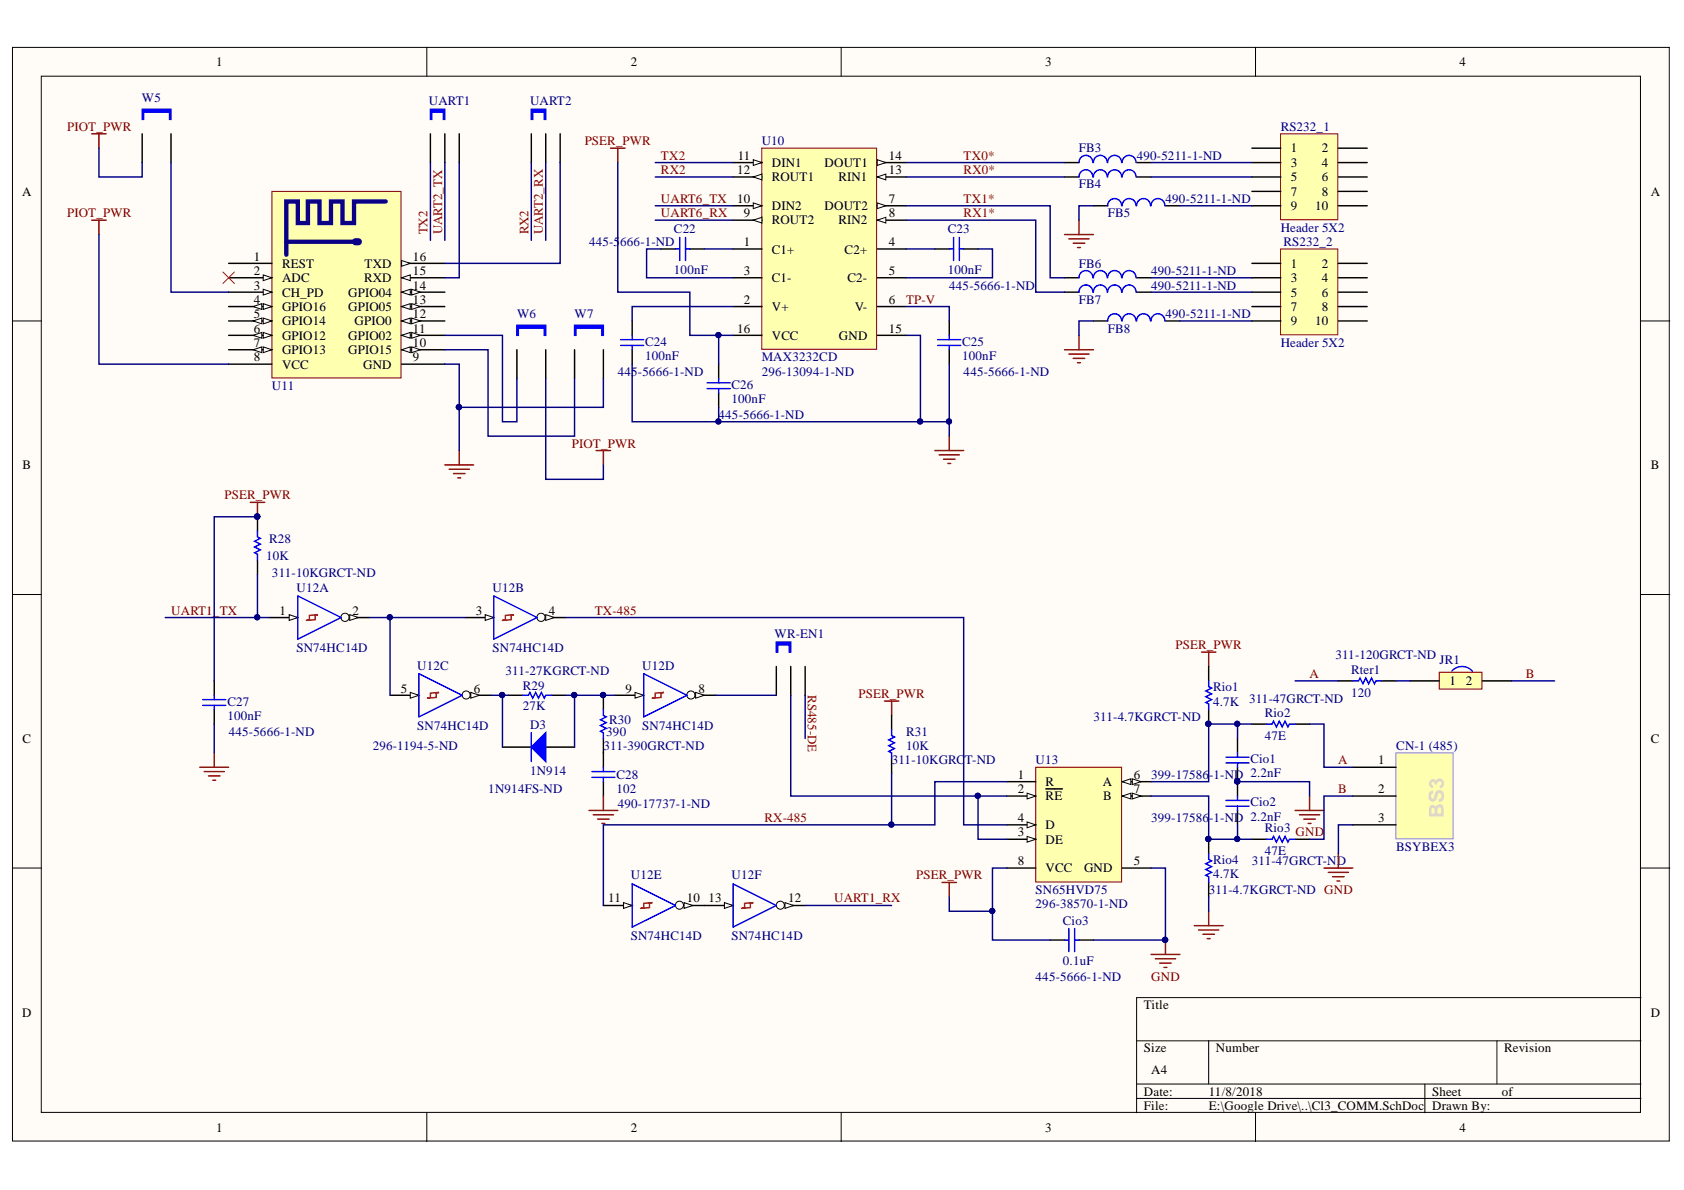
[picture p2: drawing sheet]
<svg xmlns="http://www.w3.org/2000/svg" width="297mm" height="210mm" viewBox="0 0 297 210" stroke-linecap="round" stroke-linejoin="round" font-family="sans-serif">
<defs><g id="words">
<g font-size="2.3">
<text x="38.2" y="11.7">1</text>
<text x="111.3" y="11.7">2</text>
<text x="184.4" y="11.7">3</text>
<text x="257.5" y="11.7">4</text>
<text x="130.1" y="28.2">11</text>
<text x="136.1" y="29.4">DIN1</text>
<text x="145.4" y="29.4">DOUT1</text>
<text x="156.8" y="28.2">14</text>
<text x="227.7" y="26.9">1</text>
<text x="227.7" y="29.4">3</text>
<text x="233.2" y="26.9">2</text>
<text x="233.2" y="29.4">4</text>
<text x="3.9" y="34.5">A</text>
<text x="130" y="35.8">10</text>
<text x="130" y="30.7">12</text>
<text x="136.1" y="32">ROUT1</text>
<text x="147.9" y="32">RIN1</text>
<text x="156.8" y="35.8">7</text>
<text x="156.8" y="30.7">13</text>
<text x="227.7" y="32">5</text>
<text x="227.7" y="34.5">7</text>
<text x="233.2" y="32">6</text>
<text x="233.2" y="34.5">8</text>
<text x="291.2" y="34.5">A</text>
<text x="131.2" y="38.3">9</text>
<text x="136.1" y="39.6">ROUT2</text>
<text x="136.1" y="37">DIN2</text>
<text x="145.4" y="37">DOUT2</text>
<text x="147.9" y="39.6">RIN2</text>
<text x="156.8" y="38.3">8</text>
<text x="227.7" y="37">9</text>
<text x="232" y="37">10</text>
<text x="44.8" y="46">1</text>
<text x="49.7" y="47.3">REST</text>
<text x="64.3" y="47.3">TXD</text>
<text x="72.8" y="46">16</text>
<text x="131.2" y="43.5">1</text>
<text x="136.1" y="44.7">C1+</text>
<text x="149" y="44.7">C2+</text>
<text x="156.8" y="43.5">4</text>
<text x="227.7" y="47.3">1</text>
<text x="233.2" y="47.3">2</text>
<text x="44.8" y="53.6">4</text>
<text x="44.8" y="51.1">3</text>
<text x="44.8" y="48.5">2</text>
<text x="49.7" y="52.3">CH_PD</text>
<text x="49.7" y="49.8">ADC</text>
<text x="61.4" y="52.3">GPIO04</text>
<text x="64.2" y="49.8">RXD</text>
<text x="72.8" y="53.6">13</text>
<text x="72.8" y="51.1">14</text>
<text x="72.8" y="48.5">15</text>
<text x="131.2" y="53.6">2</text>
<text x="131.2" y="48.5">3</text>
<text x="136.1" y="49.8">C1-</text>
<text x="149.5" y="49.8">C2-</text>
<text x="156.8" y="48.5">5</text>
<text x="156.8" y="53.6">6</text>
<text x="227.7" y="49.8">3</text>
<text x="227.7" y="52.3">5</text>
<text x="233.2" y="49.8">4</text>
<text x="233.2" y="52.3">6</text>
<text x="44.8" y="58.7">6</text>
<text x="44.8" y="56.1">5</text>
<text x="49.7" y="59.9">GPIO12</text>
<text x="49.7" y="57.4">GPIO14</text>
<text x="49.7" y="54.9">GPIO16</text>
<text x="61.4" y="59.9">GPIO02</text>
<text x="61.4" y="54.9">GPIO05</text>
<text x="62.5" y="57.4">GPIO0</text>
<text x="72.8" y="58.7">11</text>
<text x="72.8" y="56.1">12</text>
<text x="130" y="58.7">16</text>
<text x="136.1" y="54.9">V+</text>
<text x="136.1" y="59.9">VCC</text>
<text x="148" y="59.9">GND</text>
<text x="150.8" y="54.9">V-</text>
<text x="156.8" y="58.7">15</text>
<text x="227.7" y="54.9">7</text>
<text x="227.7" y="57.4">9</text>
<text x="232" y="57.4">10</text>
<text x="233.2" y="54.9">8</text>
<text x="44.8" y="63.7">8</text>
<text x="44.8" y="61.2">7</text>
<text x="49.7" y="65">VCC</text>
<text x="49.7" y="62.5">GPIO13</text>
<text x="61.4" y="62.5">GPIO15</text>
<text x="64" y="65">GND</text>
<text x="72.8" y="63.7">9</text>
<text x="72.8" y="61.2">10</text>
<text x="4" y="82.8">B</text>
<text x="291.2" y="82.8">B</text>
<text x="49.3" y="108.5">1</text>
<text x="62.2" y="108.5">2</text>
<text x="83.9" y="108.5">3</text>
<text x="96.8" y="108.5">4</text>
<text x="70.7" y="122.2">5</text>
<text x="83.6" y="122.2">6</text>
<text x="110.3" y="122.2">9</text>
<text x="123.2" y="122.2">8</text>
<text x="255.7" y="120.9">1</text>
<text x="258.6" y="120.9">2</text>
<text x="4" y="131">C</text>
<text x="291.2" y="131">C</text>
<text x="179.5" y="137.4">1</text>
<text x="200" y="137.4">6</text>
<text x="243.1" y="134.8">1</text>
<text x="179.5" y="139.9">2</text>
<text x="184.4" y="138.6">R</text>
<text x="184.4" y="141.2">RE</text>
<text x="194.5" y="138.6">A</text>
<text x="194.6" y="141.2">B</text>
<text x="200" y="139.9">7</text>
<text x="243.1" y="139.9">2</text>
<text x="179.5" y="147.5">3</text>
<text x="179.5" y="145">4</text>
<text x="184.4" y="148.8">DE</text>
<text x="184.4" y="146.3">D</text>
<text x="243.1" y="145">3</text>
<text x="179.5" y="152.6">8</text>
<text x="184.4" y="153.9">VCC</text>
<text x="191.2" y="153.9">GND</text>
<text x="200" y="152.6">5</text>
<text x="107.3" y="159.2">11</text>
<text x="121.2" y="159.2">10</text>
<text x="125" y="159.2">13</text>
<text x="139" y="159.2">12</text>
<text x="3.9" y="179.3">D</text>
<text x="201.8" y="178">Title</text>
<text x="291.2" y="179.3">D</text>
<text x="201.8" y="185.6">Size</text>
<text x="214.5" y="185.6">Number</text>
<text x="265.3" y="185.6">Revision</text>
<text x="203.1" y="189.4">A4</text>
<text x="201.8" y="193.3">Date:</text>
<text x="201.8" y="195.8">File:</text>
<text x="213.2" y="193.3">11/8/2018</text>
<text x="213.2" y="195.8">E:\Google Drive\..\Cl3_COMM.SchDoc</text>
<text x="252.6" y="193.3">Sheet</text>
<text x="252.6" y="195.8">Drawn By:</text>
<text x="264.9" y="193.3">of</text>
<text x="38.2" y="199.6">1</text>
<text x="111.3" y="199.6">2</text>
<text x="184.4" y="199.6">3</text>
<text x="257.5" y="199.6">4</text>
</g>
<g font-size="2.3" fill="#800000">
<text x="11.8" y="23.1">PIOT_PWR</text>
<text x="103.1" y="25.6">PSER_PWR</text>
<text x="116.6" y="28.2">TX2</text>
<text x="170" y="28.2">TX0*</text>
<text x="116.6" y="30.7">RX2</text>
<text x="116.6" y="35.8">UART6_TX</text>
<text x="170" y="30.7">RX0*</text>
<text x="170" y="35.8">TX1*</text>
<text x="11.8" y="38.3">PIOT_PWR</text>
<text x="75.4" y="41.3" transform="rotate(-90 75.4 41.3)">TX2</text>
<text x="78" y="41.3" transform="rotate(-90 78 41.3)">UART2_TX</text>
<text x="93.2" y="41.3" transform="rotate(-90 93.2 41.3)">RX2</text>
<text x="95.8" y="41.3" transform="rotate(-90 95.8 41.3)">UART2_RX</text>
<text x="116.6" y="38.3">UART6_RX</text>
<text x="170" y="38.3">RX1*</text>
<text x="159.8" y="53.6">TP-V</text>
<text x="100.8" y="79">PIOT_PWR</text>
<text x="39.6" y="88.1">PSER_PWR</text>
<text x="30.2" y="108.5">UART1_TX</text>
<text x="104.9" y="108.5">TX-485</text>
<text x="207.4" y="114.6">PSER_PWR</text>
<text x="231" y="119.6">A</text>
<text x="269.1" y="119.6">B</text>
<text x="142.5" y="122.7" transform="rotate(90 142.5 122.7)">RS485-DE</text>
<text x="151.4" y="123.2">PSER_PWR</text>
<text x="236" y="134.8">A</text>
<text x="236" y="139.9">B</text>
<text x="134.9" y="145">RX-485</text>
<text x="228.5" y="147.5">GND</text>
<text x="161.6" y="155.1">PSER_PWR</text>
<text x="147.1" y="159.2">UART1_RX</text>
<text x="203.1" y="173">GND</text>
</g>
<g font-size="2.3" fill="#000080">
<text x="25" y="18">W5</text>
<text x="75.6" y="18.5">UART1</text>
<text x="93.5" y="18.5">UART2</text>
<text x="225.9" y="23.1">RS232_1</text>
<text x="134.4" y="25.6">U10</text>
<text x="190.3" y="26.9">FB3</text>
<text x="200.5" y="28.2">490-5211-1-ND</text>
<text x="190.3" y="33.2">FB4</text>
<text x="205.6" y="35.8">490-5211-1-ND</text>
<text x="118.9" y="41.1">C22</text>
<text x="167.2" y="41.1">C23</text>
<text x="195.4" y="38.3">FB5</text>
<text x="225.9" y="40.8">Header 5X2</text>
<text x="103.9" y="43.5">445-5</text>
<text x="109.4" y="43.5">666-1-ND</text>
<text x="190.3" y="47.3">FB6</text>
<text x="226.4" y="43.5">RS232_2</text>
<text x="118.9" y="48.3">100nF</text>
<text x="167.2" y="48.3">100nF</text>
<text x="167.4" y="51.1">445-5666-1-ND</text>
<text x="190.3" y="53.6">FB7</text>
<text x="203.1" y="48.5">490-5211-1-ND</text>
<text x="203.1" y="51.1">490-5211-1-ND</text>
<text x="91.2" y="56.1">W6</text>
<text x="101.4" y="56.1">W7</text>
<text x="195.4" y="58.7">FB8</text>
<text x="205.6" y="56.1">490-5211-1-ND</text>
<text x="113.8" y="63.5">100nF</text>
<text x="113.8" y="61">C24</text>
<text x="134.4" y="63.7">MAX3232CD</text>
<text x="169.7" y="63.5">100nF</text>
<text x="169.7" y="61">C25</text>
<text x="225.9" y="61.2">Header 5X2</text>
<text x="48" y="68.8">U11</text>
<text x="109" y="66.3">445-5666-1-ND</text>
<text x="129" y="71.1">100nF</text>
<text x="129" y="68.6">C26</text>
<text x="134.4" y="66.3">296-13094-1-ND</text>
<text x="170" y="66.3">445-5666-1-ND</text>
<text x="126.7" y="73.9">445-5666-1-ND</text>
<text x="47.5" y="95.7">R28</text>
<text x="47" y="98.7">10K</text>
<text x="48" y="101.8">311-10KGRCT-ND</text>
<text x="52.3" y="104.4">U12A</text>
<text x="86.9" y="104.4">U12B</text>
<text x="136.6" y="112.5">WR-EN1</text>
<text x="52.3" y="115.1">SN74HC14D</text>
<text x="73.6" y="118.1">U12C</text>
<text x="86.9" y="115.1">SN74HC14D</text>
<text x="89.2" y="119.1">311-27KGRCT-ND</text>
<text x="113.3" y="118.1">U12D</text>
<text x="235.5" y="116.3">311-120GRCT-ND</text>
<text x="238.3" y="118.9">Rter1</text>
<text x="253.9" y="117.1">JR1</text>
<text x="40.1" y="124.4">C27</text>
<text x="92.2" y="125.2">27K</text>
<text x="92.2" y="121.7">R29</text>
<text x="214" y="124.4">4.7K</text>
<text x="214" y="121.9">Rio1</text>
<text x="220.3" y="123.9">311-47GRCT-ND</text>
<text x="238.3" y="122.9">120</text>
<text x="40.1" y="127">100nF</text>
<text x="40.4" y="129.8">445-5666-1-ND</text>
<text x="73.6" y="128.8">SN74HC14D</text>
<text x="93.5" y="128.5">D3</text>
<text x="106.9" y="129.8">390</text>
<text x="107.4" y="127.7">R30</text>
<text x="113.3" y="128.8">SN74HC14D</text>
<text x="159.8" y="129.8">R31</text>
<text x="192.9" y="127.2">311-4.7KGRCT-ND</text>
<text x="223.1" y="130.5">47E</text>
<text x="223.1" y="126.5">Rio2</text>
<text x="65.7" y="132.3">296-1194-5-ND</text>
<text x="93.5" y="136.6">1N914</text>
<text x="106.4" y="132.3">311-390GRCT-ND</text>
<text x="108.7" y="137.4">C28</text>
<text x="157.3" y="134.8">311-10KGRCT-ND</text>
<text x="159.8" y="132.3">10K</text>
<text x="182.7" y="134.8">U13</text>
<text x="203.1" y="137.4">399-17586</text>
<text x="213.3" y="137.4">-1-ND 2.2nF</text>
<text x="220.6" y="134.6">Cio1</text>
<text x="246.3" y="132.3">CN-1 (485)</text>
<text x="86.1" y="139.9">1N914FS-ND</text>
<text x="108.7" y="139.9">102</text>
<text x="109" y="142.4">490-17737-1-ND</text>
<text x="220.6" y="142.2">Cio2</text>
<text x="203.1" y="145">399-17586</text>
<text x="213.3" y="145">-1-ND 2.2nF</text>
<text x="223.1" y="146.8">Rio3</text>
<text x="111.3" y="155.1">U12E</text>
<text x="129" y="155.1">U12F</text>
<text x="214" y="154.9">4.7K</text>
<text x="214" y="152.3">Rio4</text>
<text x="220.8" y="152.6">311-47GRCT-ND</text>
<text x="223.1" y="150.8">47E</text>
<text x="246.3" y="150.1">BSYBEX3</text>
<text x="182.7" y="160.2">296-38570-1-ND</text>
<text x="182.7" y="157.7">SN65HVD75</text>
<text x="213.2" y="157.7">311-4.7KGRCT-ND GND</text>
<text x="111.3" y="165.9">SN74HC14D</text>
<text x="129" y="165.9">SN74HC14D</text>
<text x="187.5" y="163.1">Cio3</text>
<text x="182.7" y="173">445-5666-1-ND</text>
<text x="187.5" y="170.2">0.1uF</text>
</g>
</g></defs>
<g fill="#fffcf8" stroke="#000" stroke-width=".18">
<path d="M2.2 8.4h292.2v192.9h-292.2z"/>
<path d="M7.3 13.4h282.1v182.8h-282.1z"/>
</g>
<g fill="none" stroke="#000" stroke-width=".18">
<path d="M75.3 8.4v5M148.4 8.4v5M221.5 8.4v5M2.2 56.6h5.1M289.5 56.6h5M2.2 104.9h5.1M289.5 104.9h5M2.2 153.1h5.1M289.5 153.1h5M289.5 176h-89v20.3M75.3 196.3v5.1M148.4 196.3v5.1"/>
<path d="M200.5 183.6h89M200.5 191.2h89M200.5 193.8h89M213.2 183.6v7.6M221.5 196.3v5.1M251.3 191.2v5.1M264 183.6v7.6"/>
</g>
<path d="M211.9 115h2.6M213.2 115v2.6M210.7 163.3h5M211.4 164h3.6M212.2 164.8h2M212.9 165.6h.6M213.2 160.7v2.6" fill="none" stroke="#800000" stroke-width=".25"/>
<path d="M246.2 132.8h10.1v15.2h-10.1z" fill="#ffffb0" stroke="#96f" stroke-width=".18"/>
<path d="M238.6 135.3h7.6M238.6 140.4h7.6M238.6 145.5h7.6" fill="none" stroke="#000" stroke-width=".25"/>
<path d="M253.9 118.6h7.5v2.9h-7.5z" fill="#ffffb0" stroke="#800000" stroke-width=".18"/>
<g fill="none" stroke="#000" stroke-width=".25">
<path d="M45.4 91.2v2.5M45.4 98.8v2.5M47.4 108.9h5.1M37.8 120.1v2.5M37.8 125.2v2.5M89.6 122.6h2.6M97.3 122.6h2.5M106.4 122.6v2.6M106.4 130.3v5M106.4 137.9v2.5M157.3 126.2v2.5M157.3 133.8v2.6"/>
<path d="M248.8 120.1h5.1M261.5 120.1h5.1"/>
</g>
<g fill="none" stroke="#00f" stroke-width=".25">
<path d="M45.4 93.7v1l.5 .3-1 .5 1 .5-1 .5 1 .5-1 .5 .5 .3v1M256.1 118.4a2.39 2.39 0 0 1 3.6 0M35.8 123.4h4M35.8 124.4h4M37.8 122.6v.8M37.8 124.4v.8M92.2 122.6h1l.3-.5 .5 1 .5-1 .5 1 .5-1 .5 1 .3-.5h1M104.4 136.1h4.1M104.4 137.1h4.1M106.4 125.2v1l.5 .3-1 .5 1 .5-1 .5 1 .5-1 .5 .5 .2v1.1M106.4 135.3v.8M106.4 137.1v.8"/>
<path d="M157.3 128.7v1.1l.5 .2-1 .5 1 .5-1 .5 1 .5-1 .5 .5 .3v1"/>
</g>
<g fill="none" stroke="#800000" stroke-width=".25">
<path d="M44.1 88.6h2.6M45.4 88.6v2.6M35.2 135.3h5.1M36 136.1h3.6M36.8 136.9h2M37.5 137.6h.5M37.8 132.8v2.5M156 123.7h2.5M157.3 123.7v2.5M103.9 143h5.1M104.6 143.7h3.6M105.4 144.5h2"/>
<path d="M106.2 145.2h.5M106.4 140.4v2.6"/>
</g>
<g fill="#000080" stroke="#000080" stroke-width=".18">
<circle cx="106.4" cy="122.6" r=".46"/>
<circle cx="45.4" cy="91.1" r=".46"/>
</g>
<path d="M51 108.4l1.5 .5-1.5 .5z" fill="#fffcf8"/>
<path d="M51 108.4l1.5 .5-1.5 .5z" fill="none" stroke="#000" stroke-width=".18"/>
<path d="M60.2 108.9h5" fill="none" stroke="#000" stroke-width=".25"/>
<circle cx="60.9" cy="108.9" r=".72" fill="#fffcf8" stroke="#000" stroke-width=".18"/>
<path d="M61.7 108.4l1.5 .5-1.5 .5z" fill="#fffcf8"/>
<path d="M61.7 108.4l1.5 .5-1.5 .5z" fill="none" stroke="#000" stroke-width=".18"/>
<path d="M52.5 105.1l7.7 3.8-7.7 3.8z" fill="none" stroke="#00f" stroke-width=".25"/>
<path d="M54.6 108.5l1.5-.1-.5 .1v.8l-1.5 .1 .5-.1z" fill="none" stroke="#f00" stroke-width=".25"/>
<path d="M82 108.9h5.1" fill="none" stroke="#000" stroke-width=".25"/>
<path d="M85.6 108.4l1.5 .5-1.5 .5z" fill="#fffcf8"/>
<path d="M85.6 108.4l1.5 .5-1.5 .5z" fill="none" stroke="#000" stroke-width=".18"/>
<path d="M94.7 108.9h5.1" fill="none" stroke="#000" stroke-width=".25"/>
<circle cx="95.4" cy="108.9" r=".72" fill="#fffcf8" stroke="#000" stroke-width=".18"/>
<path d="M96.3 108.4l1.5 .5-1.5 .5z" fill="#fffcf8"/>
<path d="M96.3 108.4l1.5 .5-1.5 .5z" fill="none" stroke="#000" stroke-width=".18"/>
<path d="M87.1 105.1l7.6 3.8-7.6 3.8z" fill="none" stroke="#00f" stroke-width=".25"/>
<path d="M89.1 108.5l1.6-.1-.5 .1v.8l-1.6 .1 .5-.1z" fill="none" stroke="#f00" stroke-width=".25"/>
<path d="M68.8 122.6h5.1" fill="none" stroke="#000" stroke-width=".25"/>
<path d="M72.4 122.1l1.5 .5-1.5 .5z" fill="#fffcf8"/>
<path d="M72.4 122.1l1.5 .5-1.5 .5z" fill="none" stroke="#000" stroke-width=".18"/>
<path d="M81.5 122.6h5.1" fill="none" stroke="#000" stroke-width=".25"/>
<circle cx="82.2" cy="122.6" r=".71" fill="#fffcf8" stroke="#000" stroke-width=".18"/>
<path d="M83 122.1l1.6 .5-1.6 .5z" fill="#fffcf8"/>
<path d="M83 122.1l1.6 .5-1.6 .5z" fill="none" stroke="#000" stroke-width=".18"/>
<path d="M73.9 118.8l7.6 3.8-7.6 3.9z" fill="none" stroke="#00f" stroke-width=".25"/>
<path d="M75.9 122.3l1.5-.2-.5 .2v.7l-1.5 .1 .5-.1z" fill="none" stroke="#f00" stroke-width=".25"/>
<path d="M108.5 122.6h5" fill="none" stroke="#000" stroke-width=".25"/>
<path d="M112 122.1l1.5 .5-1.5 .5z" fill="#fffcf8"/>
<path d="M112 122.1l1.5 .5-1.5 .5z" fill="none" stroke="#000" stroke-width=".18"/>
<path d="M121.2 122.6h5.1" fill="none" stroke="#000" stroke-width=".25"/>
<circle cx="121.9" cy="122.6" r=".72" fill="#fffcf8" stroke="#000" stroke-width=".18"/>
<path d="M122.7 122.1l1.5 .5-1.5 .5z" fill="#fffcf8"/>
<path d="M122.7 122.1l1.5 .5-1.5 .5z" fill="none" stroke="#000" stroke-width=".18"/>
<path d="M113.5 118.8l7.7 3.8-7.7 3.9z" fill="none" stroke="#00f" stroke-width=".25"/>
<path d="M115.6 122.3l1.5-.2-.5 .2v.7l-1.5 .1 .5-.1z" fill="none" stroke="#f00" stroke-width=".25"/>
<path d="M106.4 159.7h5.1" fill="none" stroke="#000" stroke-width=".25"/>
<path d="M110 159.2l1.5 .5-1.5 .5z" fill="#fffcf8"/>
<path d="M110 159.2l1.5 .5-1.5 .5z" fill="none" stroke="#000" stroke-width=".18"/>
<path d="M119.1 159.7h5.1" fill="none" stroke="#000" stroke-width=".25"/>
<circle cx="119.9" cy="159.7" r=".71" fill="#fffcf8" stroke="#000" stroke-width=".18"/>
<path d="M120.7 159.2l1.5 .5-1.5 .5z" fill="#fffcf8"/>
<path d="M120.7 159.2l1.5 .5-1.5 .5z" fill="none" stroke="#000" stroke-width=".18"/>
<path d="M111.5 155.9l7.6 3.8-7.6 3.8z" fill="none" stroke="#00f" stroke-width=".25"/>
<path d="M113.5 159.3l1.6-.1-.5 .1v.8l-1.6 .1 .5-.1z" fill="none" stroke="#f00" stroke-width=".25"/>
<path d="M124.2 159.7h5.1" fill="none" stroke="#000" stroke-width=".25"/>
<path d="M127.8 159.2l1.5 .5-1.5 .5z" fill="#fffcf8"/>
<path d="M127.8 159.2l1.5 .5-1.5 .5z" fill="none" stroke="#000" stroke-width=".18"/>
<path d="M136.9 159.7h5.1" fill="none" stroke="#000" stroke-width=".25"/>
<circle cx="137.6" cy="159.7" r=".71" fill="#fffcf8" stroke="#000" stroke-width=".18"/>
<path d="M138.5 159.2l1.5 .5-1.5 .5z" fill="#fffcf8"/>
<path d="M138.5 159.2l1.5 .5-1.5 .5z" fill="none" stroke="#000" stroke-width=".18"/>
<path d="M129.3 155.9l7.6 3.8-7.6 3.8z" fill="none" stroke="#00f" stroke-width=".25"/>
<path d="M131.3 159.3l1.6-.1-.5 .1v.8l-1.6 .1 .5-.1z" fill="none" stroke="#f00" stroke-width=".25"/>
<path d="M164.9 79.5h5.1M167.4 76.9v2.6M165.7 80.2h3.5M166.4 81h2.1M167.2 81.8h.5" fill="none" stroke="#800000" stroke-width=".25"/>
<path d="M225.9 23.6h10.1v15.2h-10.1z" fill="#ffffb0" stroke="#800000" stroke-width=".18"/>
<path d="M220.8 26.1h5.1M220.8 28.7h5.1M220.8 31.2h5.1M220.8 33.8h5.1M220.8 36.3h5.1M236.1 26.1h5.1M236.1 28.7h5.1M236.1 31.2h5.1M236.1 33.8h5.1M236.1 36.3h5.1" fill="none" stroke="#000" stroke-width=".25"/>
<path d="M190.3 38.8v2.6M187.8 41.4h5.1M188.5 42.1h3.6M189.3 42.9h2M190.1 43.7h.5" fill="none" stroke="#800000" stroke-width=".25"/>
<path d="M225.9 43.9h10.1v15.2h-10.1z" fill="#ffffb0" stroke="#800000" stroke-width=".18"/>
<path d="M220.8 46.5h5.1M220.8 49h5.1M220.8 51.5h5.1M220.8 54.1h5.1M220.8 56.6h5.1M236.1 46.5h5.1M236.1 49h5.1M236.1 51.5h5.1M236.1 54.1h5.1M236.1 56.6h5.1" fill="none" stroke="#000" stroke-width=".25"/>
<path d="M107.7 26.1h2.5M109 26.1v2.6M190.3 59.2v2.5M187.8 61.7h5.1M188.5 62.5h3.6M189.3 63.2h2M190.1 64h.5" fill="none" stroke="#800000" stroke-width=".25"/>
<path d="M134.4 26.1h20.2v35.5h-20.2z" fill="#ffffb0" stroke="#800000" stroke-width=".18"/>
<path d="M154.7 36.3h5.1M129.3 43.9h5.1M129.3 54.1h5.1M129.3 49h5.1M154.7 43.9h5.1M154.7 54.1h5.1M154.7 49h5.1" fill="none" stroke="#000" stroke-width=".25"/>
<path d="M154.7 35.8l1.6 .5-1.6 .5z" fill="#fffcf8"/>
<path d="M154.7 35.8l1.6 .5-1.6 .5z" fill="none" stroke="#000" stroke-width=".18"/>
<path d="M154.7 38.8h5.1" fill="none" stroke="#000" stroke-width=".25"/>
<path d="M154.7 38.8l1.6-.5v1z" fill="#fffcf8"/>
<path d="M154.7 38.8l1.6-.5v1z" fill="none" stroke="#000" stroke-width=".18"/>
<path d="M129.3 38.8h5.1" fill="none" stroke="#000" stroke-width=".25"/>
<path d="M132.9 38.8l1.5-.5v1z" fill="#fffcf8"/>
<path d="M132.9 38.8l1.5-.5v1z" fill="none" stroke="#000" stroke-width=".18"/>
<path d="M129.3 36.3h5.1" fill="none" stroke="#000" stroke-width=".25"/>
<path d="M132.9 35.8l1.5 .5-1.5 .5z" fill="#fffcf8"/>
<path d="M132.9 35.8l1.5 .5-1.5 .5z" fill="none" stroke="#000" stroke-width=".18"/>
<path d="M129.3 28.7h5.1" fill="none" stroke="#000" stroke-width=".25"/>
<path d="M132.9 28.2l1.5 .5-1.5 .5z" fill="#fffcf8"/>
<path d="M132.9 28.2l1.5 .5-1.5 .5z" fill="none" stroke="#000" stroke-width=".18"/>
<path d="M129.3 31.2h5.1" fill="none" stroke="#000" stroke-width=".25"/>
<path d="M132.9 31.2l1.5-.5v1z" fill="#fffcf8"/>
<path d="M132.9 31.2l1.5-.5v1z" fill="none" stroke="#000" stroke-width=".18"/>
<path d="M154.7 31.2h5.1" fill="none" stroke="#000" stroke-width=".25"/>
<path d="M154.7 31.2l1.6-.5v1z" fill="#fffcf8"/>
<path d="M154.7 31.2l1.6-.5v1z" fill="none" stroke="#000" stroke-width=".18"/>
<path d="M154.7 28.7h5.1" fill="none" stroke="#000" stroke-width=".25"/>
<path d="M154.7 28.2l1.6 .5-1.6 .5z" fill="#fffcf8"/>
<path d="M154.7 28.2l1.6 .5-1.6 .5z" fill="none" stroke="#000" stroke-width=".18"/>
<g fill="none" stroke="#000" stroke-width=".25">
<path d="M111.5 56.6v2.6M116.6 43.9h2.5M121.7 43.9h2.5M129.3 59.2h5.1M154.7 59.2h5.1M164.9 43.9h2.5M167.4 56.6v2.6M170 43.9h2.5M111.5 61.7v2.5M126.8 64.2v2.6M126.8 69.3v2.5M167.4 61.7v2.5"/>
<path d="M88.6 131.8h5.1M96.3 131.8h5"/>
</g>
<g fill="none" stroke="#00f" stroke-width=".25">
<path d="M109.5 59.9h4M111.5 59.2v.7M119.1 43.9h.8M119.9 41.9v4M120.9 41.9v4M120.9 43.9h.8M165.4 59.9h4.1M167.4 43.9h.8M167.4 59.2v.7M168.2 41.9v4M169.2 43.9h.8M169.2 41.9v4"/>
<path d="M109.5 60.9h4M111.5 60.9v.8M124.7 67.5h4.1M124.7 68.5h4.1M126.8 66.8v.7M126.8 68.5v.8M165.4 60.9h4.1M167.4 60.9v.8"/>
</g>
<path d="M93.7 131.8l2.6-2.6v5.1z" fill="#00f"/>
<path d="M93.7 131.8l2.6-2.6v5.1zM93.7 129.2v5.1" fill="none" stroke="#00f" stroke-width=".25"/>
<path d="M136.9 117.6v5M142 117.6v5" fill="none" stroke="#000" stroke-width=".25"/>
<path d="M136.9 113.2h2.6v1.8h-.3v-1.2h-2v1.2h-.3z" fill-rule="evenodd" fill="#00f"/>
<g fill="none" stroke="#00f" stroke-width=".25">
<path d="M192.8 28.7a1.22 1.22 0 0 0-1.3-1.3 1.22 1.22 0 0 0-1.2 1.3M192.8 31.2a1.22 1.22 0 0 0-1.3-1.3 1.22 1.22 0 0 0-1.2 1.3M195.3 28.7a1.22 1.22 0 0 0-1.2-1.3 1.22 1.22 0 0 0-1.2 1.3M195.3 31.2a1.22 1.22 0 0 0-1.2-1.3 1.22 1.22 0 0 0-1.2 1.3M197.8 28.7a1.23 1.23 0 0 0-1.2-1.3 1.23 1.23 0 0 0-1.2 1.3M197.8 31.2a1.23 1.23 0 0 0-1.2-1.3 1.23 1.23 0 0 0-1.2 1.3M197.8 36.3a1.23 1.23 0 0 0-1.2-1.3 1.23 1.23 0 0 0-1.2 1.3M200.4 28.7a1.22 1.22 0 0 0-1.2-1.3 1.22 1.22 0 0 0-1.3 1.3M200.4 31.2a1.22 1.22 0 0 0-1.2-1.3 1.22 1.22 0 0 0-1.3 1.3M200.4 36.3a1.22 1.22 0 0 0-1.2-1.3 1.22 1.22 0 0 0-1.3 1.3M202.9 36.3a1.22 1.22 0 0 0-1.2-1.3 1.22 1.22 0 0 0-1.2 1.3M205.5 36.3a1.22 1.22 0 0 0-1.3-1.3 1.22 1.22 0 0 0-1.2 1.3"/>
<path d="M192.8 51.5a1.22 1.22 0 0 0-1.3-1.2 1.22 1.22 0 0 0-1.2 1.2M192.8 49a1.22 1.22 0 0 0-1.3-1.3 1.22 1.22 0 0 0-1.2 1.3M195.3 51.5a1.22 1.22 0 0 0-1.2-1.2 1.22 1.22 0 0 0-1.2 1.2M195.3 49a1.22 1.22 0 0 0-1.2-1.3 1.22 1.22 0 0 0-1.2 1.3M197.8 51.5a1.23 1.23 0 0 0-1.2-1.2 1.23 1.23 0 0 0-1.2 1.2M197.8 49a1.23 1.23 0 0 0-1.2-1.3 1.23 1.23 0 0 0-1.2 1.3M197.8 56.6a1.23 1.23 0 0 0-1.2-1.3 1.23 1.23 0 0 0-1.2 1.3M200.4 51.5a1.22 1.22 0 0 0-1.2-1.2 1.22 1.22 0 0 0-1.3 1.2M200.4 49a1.22 1.22 0 0 0-1.2-1.3 1.22 1.22 0 0 0-1.3 1.3M200.4 56.6a1.22 1.22 0 0 0-1.2-1.3 1.22 1.22 0 0 0-1.3 1.3M202.9 56.6a1.22 1.22 0 0 0-1.2-1.3 1.22 1.22 0 0 0-1.2 1.3M205.5 56.6a1.22 1.22 0 0 0-1.3-1.3 1.22 1.22 0 0 0-1.2 1.3"/>
<path d="M136.9 113.2h2.6v1.8h-.3v-1.2h-2v1.2h-.3z"/>
</g>
<g fill="none" stroke="#000" stroke-width=".25">
<path d="M187.8 28.7h2.5M187.8 31.2h2.5M192.9 36.3h2.5M200.5 28.7h2.5M200.5 31.2h2.5M205.6 36.3h2.5M187.8 49h2.5M187.8 51.5h2.5M192.9 56.6h2.5M200.5 49h2.5M200.5 51.5h2.5M205.6 56.6h2.5"/>
<path d="M139.5 117.6v5"/>
</g>
<path d="M48 33.8h22.7v32.9h-22.7z" fill="#ffffb0" stroke="#800000" stroke-width=".18"/>
<path d="M40.3 64.2h7.7M40.3 61.7h7.7" fill="none" stroke="#000" stroke-width=".25"/>
<path d="M46.4 61.2l1.6 .5-1.6 .5z" fill="#fffcf8"/>
<path d="M46.4 61.2l1.6 .5-1.6 .5z" fill="none" stroke="#000" stroke-width=".18"/>
<path d="M44.7 61.7l1.5-.5v1z" fill="#fffcf8"/>
<path d="M44.7 61.7l1.5-.5v1z" fill="none" stroke="#000" stroke-width=".18"/>
<path d="M40.3 59.2h7.7" fill="none" stroke="#000" stroke-width=".25"/>
<path d="M46.4 58.6l1.6 .6-1.6 .5z" fill="#fffcf8"/>
<path d="M46.4 58.6l1.6 .6-1.6 .5z" fill="none" stroke="#000" stroke-width=".18"/>
<path d="M44.7 59.2l1.5-.6v1.1z" fill="#fffcf8"/>
<path d="M44.7 59.2l1.5-.6v1.1z" fill="none" stroke="#000" stroke-width=".18"/>
<path d="M40.3 56.6h7.7" fill="none" stroke="#000" stroke-width=".25"/>
<path d="M46.4 56.1l1.6 .5-1.6 .5z" fill="#fffcf8"/>
<path d="M46.4 56.1l1.6 .5-1.6 .5z" fill="none" stroke="#000" stroke-width=".18"/>
<path d="M44.7 56.6l1.5-.5v1z" fill="#fffcf8"/>
<path d="M44.7 56.6l1.5-.5v1z" fill="none" stroke="#000" stroke-width=".18"/>
<path d="M40.3 54.1h7.7" fill="none" stroke="#000" stroke-width=".25"/>
<path d="M46.4 53.6l1.6 .5-1.6 .5z" fill="#fffcf8"/>
<path d="M46.4 53.6l1.6 .5-1.6 .5z" fill="none" stroke="#000" stroke-width=".18"/>
<path d="M44.7 54.1l1.5-.5v1z" fill="#fffcf8"/>
<path d="M44.7 54.1l1.5-.5v1z" fill="none" stroke="#000" stroke-width=".18"/>
<path d="M40.3 51.5h7.7" fill="none" stroke="#000" stroke-width=".25"/>
<path d="M46.4 51l1.6 .5-1.6 .5z" fill="#fffcf8"/>
<path d="M46.4 51l1.6 .5-1.6 .5z" fill="none" stroke="#000" stroke-width=".18"/>
<path d="M40.3 49h7.7" fill="none" stroke="#000" stroke-width=".25"/>
<path d="M46.4 48.5l1.6 .5-1.6 .5z" fill="#fffcf8"/>
<path d="M46.4 48.5l1.6 .5-1.6 .5z" fill="none" stroke="#000" stroke-width=".18"/>
<path d="M40.3 46.5h7.7M70.8 64.2h7.7M70.8 61.7h7.7" fill="none" stroke="#000" stroke-width=".25"/>
<path d="M70.8 61.7l1.6-.5v1z" fill="#fffcf8"/>
<path d="M70.8 61.7l1.6-.5v1z" fill="none" stroke="#000" stroke-width=".18"/>
<path d="M72.6 61.2l1.5 .5-1.5 .5z" fill="#fffcf8"/>
<path d="M72.6 61.2l1.5 .5-1.5 .5z" fill="none" stroke="#000" stroke-width=".18"/>
<path d="M70.8 59.2h7.7" fill="none" stroke="#000" stroke-width=".25"/>
<path d="M70.8 59.2l1.6-.6v1.1z" fill="#fffcf8"/>
<path d="M70.8 59.2l1.6-.6v1.1z" fill="none" stroke="#000" stroke-width=".18"/>
<path d="M72.6 58.6l1.5 .6-1.5 .5z" fill="#fffcf8"/>
<path d="M72.6 58.6l1.5 .6-1.5 .5z" fill="none" stroke="#000" stroke-width=".18"/>
<path d="M70.8 56.6h7.7" fill="none" stroke="#000" stroke-width=".25"/>
<path d="M70.8 56.6l1.6-.5v1z" fill="#fffcf8"/>
<path d="M70.8 56.6l1.6-.5v1z" fill="none" stroke="#000" stroke-width=".18"/>
<path d="M72.6 56.1l1.5 .5-1.5 .5z" fill="#fffcf8"/>
<path d="M72.6 56.1l1.5 .5-1.5 .5z" fill="none" stroke="#000" stroke-width=".18"/>
<path d="M70.8 54.1h7.7" fill="none" stroke="#000" stroke-width=".25"/>
<path d="M70.8 54.1l1.6-.5v1z" fill="#fffcf8"/>
<path d="M70.8 54.1l1.6-.5v1z" fill="none" stroke="#000" stroke-width=".18"/>
<path d="M72.6 53.6l1.5 .5-1.5 .5z" fill="#fffcf8"/>
<path d="M72.6 53.6l1.5 .5-1.5 .5z" fill="none" stroke="#000" stroke-width=".18"/>
<path d="M70.8 51.5h7.7" fill="none" stroke="#000" stroke-width=".25"/>
<path d="M70.8 51.5l1.6-.5v1z" fill="#fffcf8"/>
<path d="M70.8 51.5l1.6-.5v1z" fill="none" stroke="#000" stroke-width=".18"/>
<path d="M72.6 51l1.5 .5-1.5 .5z" fill="#fffcf8"/>
<path d="M72.6 51l1.5 .5-1.5 .5z" fill="none" stroke="#000" stroke-width=".18"/>
<path d="M70.8 49h7.7" fill="none" stroke="#000" stroke-width=".25"/>
<path d="M70.8 49l1.6-.5v1z" fill="#fffcf8"/>
<path d="M70.8 49l1.6-.5v1z" fill="none" stroke="#000" stroke-width=".18"/>
<path d="M70.8 46.5h7.7" fill="none" stroke="#000" stroke-width=".25"/>
<path d="M70.8 45.9l1.6 .6-1.6 .5z" fill="#fffcf8"/>
<path d="M70.8 45.9l1.6 .6-1.6 .5z" fill="none" stroke="#000" stroke-width=".18"/>
<path d="M68 35.5h-5.6v3.8h-2v-3.8h-2v3.8h-2.1v-3.8h-2v3.8h-1.8v-3.8h-2v9.4M50.5 42.6h12.2" fill="none" stroke="#0c0087" stroke-width=".76"/>
<path d="M62.7 42.6h.5" fill="none" stroke="#0c0087" stroke-width="1.3"/>
<path d="M93.7 23.6v5.1M98.8 23.6v5.1" fill="none" stroke="#000" stroke-width=".25"/>
<path d="M93.7 19.3h2.6v1.8h-.3v-1.3h-2v1.3h-.3z" fill-rule="evenodd" fill="#00f"/>
<path d="M93.7 19.3h2.6v1.8h-.3v-1.3h-2v1.3h-.3z" fill="none" stroke="#00f" stroke-width=".25"/>
<path d="M75.9 23.6v5.1M81 23.6v5.1M96.3 23.6v5.1" fill="none" stroke="#000" stroke-width=".25"/>
<path d="M75.9 19.3h2.6v1.8h-.3v-1.3h-2v1.3h-.3z" fill-rule="evenodd" fill="#00f"/>
<path d="M75.9 19.3h2.6v1.8h-.3v-1.3h-2v1.3h-.3z" fill="none" stroke="#00f" stroke-width=".25"/>
<path d="M25.1 23.6v5.1M30.2 23.6v5.1M78.5 23.6v5.1" fill="none" stroke="#000" stroke-width=".25"/>
<path d="M16.2 38.8h2.5M17.5 38.8v2.6M81 79.5v2.5M78.5 82h5M79.2 82.8h3.6M80 83.5h2M80.8 84.3h.5" fill="none" stroke="#800000" stroke-width=".25"/>
<path d="M25.1 19.3h5.1v1.8h-.3v-1.3h-4.6v1.3h-.2z" fill-rule="evenodd" fill="#00f"/>
<path d="M25.1 19.3h5.1v1.8h-.3v-1.3h-4.6v1.3h-.2z" fill="none" stroke="#00f" stroke-width=".25"/>
<path d="M101.3 61.7v5.1M106.4 61.7v5.1" fill="none" stroke="#000" stroke-width=".25"/>
<path d="M101.3 57.4h5.1v1.8h-.2v-1.3h-4.6v1.3h-.3z" fill-rule="evenodd" fill="#00f"/>
<path d="M101.3 57.4h5.1v1.8h-.2v-1.3h-4.6v1.3h-.3z" fill="none" stroke="#00f" stroke-width=".25"/>
<path d="M91.2 61.7v5.1M96.3 61.7v5.1" fill="none" stroke="#000" stroke-width=".25"/>
<path d="M91.2 57.4h5.1v1.8h-.3v-1.3h-4.6v1.3h-.2z" fill-rule="evenodd" fill="#00f"/>
<path d="M91.2 57.4h5.1v1.8h-.3v-1.3h-4.6v1.3h-.2z" fill="none" stroke="#00f" stroke-width=".25"/>
<path d="M16.2 23.6h2.5M17.5 23.6v2.5M105.2 79.5h2.5M106.4 79.5v2.5" fill="none" stroke="#800000" stroke-width=".25"/>
<path d="M182.7 135.3h15.1v20.3h-15.1z" fill="#ffffb0" stroke="#800000" stroke-width=".18"/>
<path d="M177.6 137.9h5.1M177.6 140.4h5.1" fill="none" stroke="#000" stroke-width=".25"/>
<path d="M181.2 139.9l1.5 .5-1.5 .5z" fill="#fffcf8"/>
<path d="M181.2 139.9l1.5 .5-1.5 .5z" fill="none" stroke="#000" stroke-width=".18"/>
<path d="M184.5 139.1h2.9M177.6 148h5.1" fill="none" stroke="#000" stroke-width=".25"/>
<path d="M181.2 147.5l1.5 .5-1.5 .5z" fill="#fffcf8"/>
<path d="M181.2 147.5l1.5 .5-1.5 .5z" fill="none" stroke="#000" stroke-width=".18"/>
<path d="M177.6 145.5h5.1" fill="none" stroke="#000" stroke-width=".25"/>
<path d="M181.2 145l1.5 .5-1.5 .5z" fill="#fffcf8"/>
<path d="M181.2 145l1.5 .5-1.5 .5z" fill="none" stroke="#000" stroke-width=".18"/>
<path d="M197.9 137.9h5.1M197.9 153.1h5.1" fill="none" stroke="#000" stroke-width=".25"/>
<path d="M197.9 137.9l1.6-.5v1z" fill="#fffcf8"/>
<path d="M197.9 137.9l1.6-.5v1z" fill="none" stroke="#000" stroke-width=".18"/>
<path d="M199.7 137.4l1.5 .5-1.5 .5z" fill="#fffcf8"/>
<path d="M199.7 137.4l1.5 .5-1.5 .5z" fill="none" stroke="#000" stroke-width=".18"/>
<path d="M197.9 140.4h5.1" fill="none" stroke="#000" stroke-width=".25"/>
<path d="M197.9 140.4l1.6-.5v1z" fill="#fffcf8"/>
<path d="M197.9 140.4l1.6-.5v1z" fill="none" stroke="#000" stroke-width=".18"/>
<path d="M199.7 139.9l1.5 .5-1.5 .5z" fill="#fffcf8"/>
<path d="M199.7 139.9l1.5 .5-1.5 .5z" fill="none" stroke="#000" stroke-width=".18"/>
<g fill="none" stroke="#000" stroke-width=".25">
<path d="M213.2 117.6v2.5M213.2 125.2v2.5M218.3 130.3v2.5M218.3 135.3v5.1M220.8 127.7h2.6M228.5 127.7h2.5M236.1 120.1h2.5M243.7 120.1h2.5M177.6 153.1h5.1M213.2 148v2.6M213.2 155.7v2.5M218.3 143v2.5"/>
<path d="M220.8 148h2.6M228.5 148h2.5M185.2 165.8h2.6M190.3 165.8h2.6"/>
</g>
<g fill="#000080" stroke="#000080" stroke-width=".18">
<circle cx="213.1" cy="127.7" r=".46"/>
<circle cx="213.1" cy="148" r=".46"/>
<circle cx="218.2" cy="137.8" r=".46"/>
<circle cx="205.5" cy="165.8" r=".47"/>
<circle cx="157.2" cy="145.4" r=".46"/>
<circle cx="45.4" cy="108.9" r=".46"/>
<circle cx="68.8" cy="108.9" r=".46"/>
<circle cx="88.6" cy="122.6" r=".46"/>
<circle cx="101.3" cy="122.6" r=".46"/>
<circle cx="106.4" cy="122.6" r=".46"/>
<circle cx="45.4" cy="91.1" r=".46"/>
<circle cx="167.4" cy="74.3" r=".46"/>
<circle cx="126.7" cy="74.3" r=".46"/>
<circle cx="126.7" cy="59.1" r=".46"/>
<circle cx="162.3" cy="74.3" r=".46"/>
<circle cx="172.5" cy="140.4" r=".46"/>
<circle cx="80.9" cy="71.8" r=".47"/>
<circle cx="218.2" cy="148" r=".46"/>
<circle cx="218.2" cy="127.7" r=".46"/>
<circle cx="175" cy="160.7" r=".46"/>
</g>
<g fill="none" stroke="#00f" stroke-width=".25">
<path d="M213.2 120.1v1l.5 .3-1 .5 1 .5-1 .5 1 .5-1 .5 .5 .3v1M216.2 133.6h4.1M216.2 134.6h4.1M218.3 132.8v.8M218.3 134.6v.7M223.4 127.7h1l.2-.5 .5 1 .6-1 .5 1 .5-1 .5 1 .2-.5h1.1M238.6 120.1h1l.3-.5 .5 1 .5-1 .5 1 .5-1 .5 1 .3-.5h1M213.2 150.6v1l.5 .2-1 .6 1 .5-1 .5 1 .5-1 .5 .5 .2v1.1M216.2 141.2h4.1M216.2 142.2h4.1M218.3 140.4v.8M218.3 142.2v.8"/>
<path d="M223.4 148h1l.2-.5 .5 1 .6-1 .5 1 .5-1 .5 1 .2-.5h1.1M187.8 165.8h.7M188.5 163.8v4M189.6 163.8v4M189.6 165.8h.7"/>
</g>
<g fill="none" stroke="#800000" stroke-width=".25">
<path d="M166.2 155.7h2.5M167.4 155.7v2.5M228.5 143h5M229.2 143.7h3.6M230 144.5h2M230.7 145.2h.5M231 140.4v2.6M233.5 153.1h5.1M234.3 153.9h3.6M235.1 154.6h2M235.8 155.4h.5M236.1 150.6v2.5"/>
<path d="M203 168.4h5.1M203.8 169.1h3.6M204.6 169.9h2M205.3 170.6h.5M205.6 165.8v2.6"/>
</g>
<path d="M39.3 48l2 2M41.3 48l-2 2" fill="none" stroke="#f00" stroke-width=".18"/>
<g fill="none" stroke="#000080" stroke-width=".25">
<path d="M17.5 26.1v5.1h7.6v-2.5M30.2 28.7v22.8h10.1M75.9 28.7v13.7M78.5 28.7v13.7M81 28.7v20.3h-2.5M93.7 28.7v13.7M96.3 28.7v13.7M98.8 28.7v17.8h-20.3M109 28.7v22.8h12.7v7.7h5.1v5M115.6 38.8h13.7M115.6 31.2h13.7M115.6 36.3h13.7"/>
<path d="M115.6 28.7h13.7M159.8 38.8h22.9v12.7h5.1M159.8 36.3h25.4v12.7h2.6M159.8 31.2h28M159.8 28.7h28M192.9 36.3h-2.6v2.5M203 31.2h17.8M203 28.7h17.8M208.1 36.3h12.7M17.5 41.4v22.8h22.8M78.5 59.2h10.1v15.2h2.6v-7.6M116.6 43.9h-2.5v5.1h15.2"/>
<path d="M124.2 43.9h5.1M126.8 59.2h2.5M129.3 54.1h-17.8v2.5M159.8 54.1h7.6v2.5M159.8 59.2h2.6v15.2h-50.9v-10.2M159.8 43.9h5.1M172.5 43.9h2.6v5.1h-15.3M192.9 56.6h-2.6v2.6M203 51.5h17.8M203 49h17.8M208.1 56.6h12.7M78.5 64.2h2.5v15.3"/>
<path d="M78.5 61.7h7.6v15.2h15.2v-10.1M96.3 66.8v17.7h10.1v-2.5M106.4 66.8v5h-25.4M126.8 71.8v2.6M162.4 74.4h5M167.4 64.2v12.7M45.4 91.2h-7.6v28.9M29.1 108.9h18.3M45.4 101.3v7.6M65.2 108.9h3.6v13.7M68.8 108.9h13.2M99.8 108.9h70.2v36.6h7.6"/>
<path d="M37.8 127.7v5.1M86.6 122.6h2v9.2M88.6 122.6h1M99.8 122.6h8.7M101.3 122.6v9.2M126.3 122.6h10.6M139.5 122.6v17.8h38.1M142 122.6v7.7M157.3 136.4v9.1M177.6 137.9h-12.7v7.6h-58.5v14.2M218.3 137.9h12.7v2.5M218.3 127.7v2.6"/>
<path d="M220.8 127.7h-7.6v10.2h-10.2M228.5 120.1h7.6M231 127.7h2.5v7.6h5.1M246.2 120.1h2.6M266.6 120.1h7.6M142 159.7h15.3M167.4 158.2v2.5h7.7M172.5 140.4v7.6h5.1M177.6 153.1h-2.5v12.7h10.1M203 140.4h10.2v7.6h7.6M203 153.1h2.6v12.7h-12.7M213.2 158.2v2.5"/>
<path d="M218.3 145.5v2.5M238.6 140.4h-5.1v7.6h-2.5M238.6 145.5h-2.5v5.1"/>
</g>
<use href="#words"/>
</svg>
